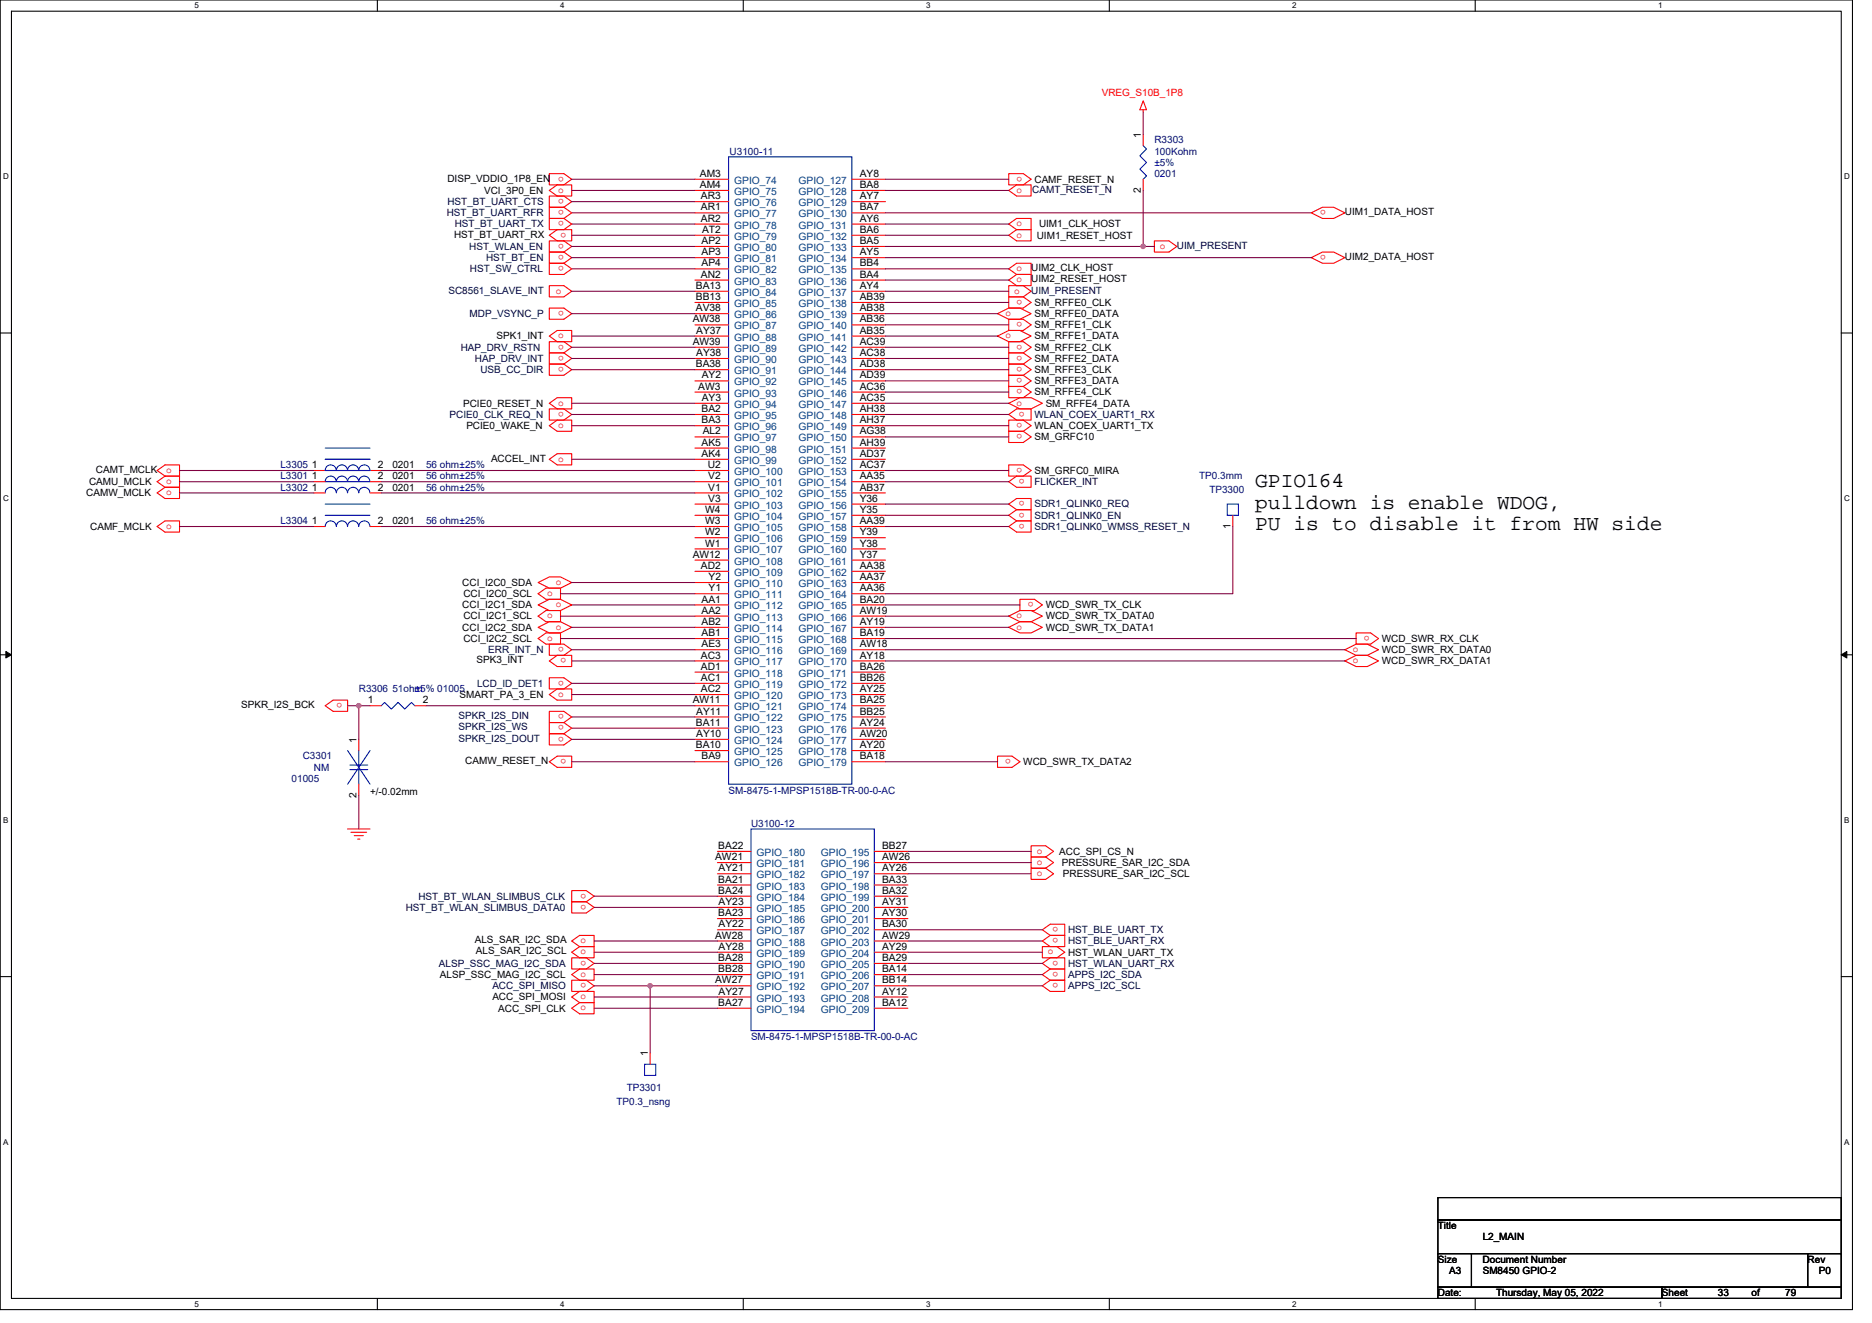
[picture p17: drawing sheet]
<svg xmlns="http://www.w3.org/2000/svg" width="297mm" height="210mm" viewBox="0 0 297 210" stroke-linecap="round" stroke-linejoin="round" font-family="sans-serif">
<defs><g id="words">
<g font-size="3.4">
<text x="199.2" y="77.4">GPIO164</text>
<text x="199.2" y="80.7">pulldown is enable WDOG,</text>
<text x="199.2" y="84.1">PU is to disable it from HW side</text>
</g>
<g font-size="1.6" fill="#f00">
<text x="174.8" y="15.3">VREG_S10B_1P8</text>
<text x="89.5" y="28" transform="rotate(180 89.5 28)">o</text>
<text x="162.2" y="28" transform="rotate(180 162.2 28)">o</text>
<text x="88.6" y="30.6">o</text>
<text x="89.5" y="31.6" transform="rotate(180 89.5 31.6)">o</text>
<text x="89.5" y="33.4" transform="rotate(180 89.5 33.4)">o</text>
<text x="89.5" y="35.1" transform="rotate(180 89.5 35.1)">o</text>
<text x="161.3" y="30.6">o</text>
<text x="161.3" y="35.9">o</text>
<text x="210.4" y="33.4" transform="rotate(180 210.4 33.4)">o</text>
<text x="89.5" y="40.5" transform="rotate(180 89.5 40.5)">o</text>
<text x="89.5" y="38.7" transform="rotate(180 89.5 38.7)">o</text>
<text x="89.8" y="36.9" transform="rotate(180 89.8 36.9)">o</text>
<text x="161.3" y="37.7">o</text>
<text x="184.1" y="39.5">o</text>
<text x="210.4" y="40.5" transform="rotate(180 210.4 40.5)">o</text>
<text x="88.2" y="46.6">o</text>
<text x="89.5" y="42.2" transform="rotate(180 89.5 42.2)">o</text>
<text x="160.9" y="46.6">o</text>
<text x="161.3" y="43">o</text>
<text x="161.3" y="44.8">o</text>
<text x="162.2" y="47.6" transform="rotate(180 162.2 47.6)">o</text>
<text x="88.6" y="53.7">o</text>
<text x="89.5" y="49.4" transform="rotate(180 89.5 49.4)">o</text>
<text x="159.5" y="50.1">o</text>
<text x="159.5" y="53.7">o</text>
<text x="162.2" y="51.1" transform="rotate(180 162.2 51.1)">o</text>
<text x="89.5" y="56.5" transform="rotate(180 89.5 56.5)">o</text>
<text x="89.5" y="54.7" transform="rotate(180 89.5 54.7)">o</text>
<text x="89.5" y="58.3" transform="rotate(180 89.5 58.3)">o</text>
<text x="162.2" y="54.7" transform="rotate(180 162.2 54.7)">o</text>
<text x="162.2" y="56.5" transform="rotate(180 162.2 56.5)">o</text>
<text x="162.2" y="58.3" transform="rotate(180 162.2 58.3)">o</text>
<text x="88.6" y="64.4">o</text>
<text x="89.5" y="65.4" transform="rotate(180 89.5 65.4)">o</text>
<text x="161.3" y="64.4">o</text>
<text x="162.2" y="61.8" transform="rotate(180 162.2 61.8)">o</text>
<text x="162.2" y="60" transform="rotate(180 162.2 60)">o</text>
<text x="162.6" y="65.4" transform="rotate(180 162.6 65.4)">o</text>
<text x="88.6" y="67.9">o</text>
<text x="162.2" y="67.1" transform="rotate(180 162.2 67.1)">o</text>
<text x="162.2" y="68.9" transform="rotate(180 162.2 68.9)">o</text>
<text x="26.3" y="76.8">o</text>
<text x="26.3" y="75">o</text>
<text x="88.6" y="73.3">o</text>
<text x="162.2" y="74.3" transform="rotate(180 162.2 74.3)">o</text>
<text x="162.6" y="76" transform="rotate(180 162.6 76)">o</text>
<text x="26.3" y="78.6">o</text>
<text x="26.3" y="83.9">o</text>
<text x="162.6" y="79.6" transform="rotate(180 162.6 79.6)">o</text>
<text x="162.6" y="81.4" transform="rotate(180 162.6 81.4)">o</text>
<text x="162.6" y="83.1" transform="rotate(180 162.6 83.1)">o</text>
<text x="86.8" y="94.6">o</text>
<text x="88.2" y="92.8">o</text>
<text x="164" y="95.6" transform="rotate(180 164 95.6)">o</text>
<text x="86.8" y="98.1">o</text>
<text x="86.8" y="101.7">o</text>
<text x="88.2" y="96.4">o</text>
<text x="88.2" y="99.9">o</text>
<text x="161.3" y="98.1">o</text>
<text x="161.3" y="99.9">o</text>
<text x="217.3" y="100.9" transform="rotate(180 217.3 100.9)">o</text>
<text x="89.5" y="102.7" transform="rotate(180 89.5 102.7)">o</text>
<text x="89.8" y="104.5" transform="rotate(180 89.8 104.5)">o</text>
<text x="214.6" y="105.3">o</text>
<text x="214.6" y="103.5">o</text>
<text x="54.3" y="111.6" transform="rotate(180 54.3 111.6)">o</text>
<text x="88.6" y="110.6">o</text>
<text x="89.5" y="113.4" transform="rotate(180 89.5 113.4)">o</text>
<text x="89.5" y="108" transform="rotate(180 89.5 108)">o</text>
<text x="89.5" y="115.1" transform="rotate(180 89.5 115.1)">o</text>
<text x="89.5" y="116.9" transform="rotate(180 89.5 116.9)">o</text>
<text x="89.8" y="120.5" transform="rotate(180 89.8 120.5)">o</text>
<text x="160.4" y="120.5" transform="rotate(180 160.4 120.5)">o</text>
<text x="164.5" y="137.3">o</text>
<text x="164.5" y="135.5">o</text>
<text x="93" y="141.8" transform="rotate(180 93 141.8)">o</text>
<text x="93" y="143.6" transform="rotate(180 93 143.6)">o</text>
<text x="164.5" y="139">o</text>
<text x="92.1" y="149.7">o</text>
<text x="167.9" y="147.2" transform="rotate(180 167.9 147.2)">o</text>
<text x="167.9" y="148.9" transform="rotate(180 167.9 148.9)">o</text>
<text x="92.1" y="155">o</text>
<text x="92.1" y="151.5">o</text>
<text x="93" y="152.5" transform="rotate(180 93 152.5)">o</text>
<text x="166.3" y="151.5">o</text>
<text x="167.9" y="152.5" transform="rotate(180 167.9 152.5)">o</text>
<text x="167.9" y="154.3" transform="rotate(180 167.9 154.3)">o</text>
<text x="92.1" y="158.6">o</text>
<text x="92.1" y="160.4">o</text>
<text x="93" y="156" transform="rotate(180 93 156)">o</text>
<text x="167.9" y="156" transform="rotate(180 167.9 156)">o</text>
</g>
<g font-size="1.6">
<text x="181" y="21.9" transform="rotate(-90 181 21.9)">1</text>
<text x="71" y="28.8">DISP_VDDIO_1P8_EN</text>
<text x="111.1" y="28.1">AM3</text>
<text x="111.1" y="29.8">AM4</text>
<text x="136.4" y="28.1">AY8</text>
<text x="136.4" y="29.8">BA8</text>
<text x="164.1" y="29">CAMF_RESET_N</text>
<text x="76.8" y="30.8">VCI_3P0_EN</text>
<text x="111.2" y="31.6">AR3</text>
<text x="111.2" y="33.4">AR1</text>
<text x="111.2" y="35.2">AR2</text>
<text x="136.4" y="31.6">AY7</text>
<text x="136.4" y="33.4">BA7</text>
<text x="136.4" y="35.2">AY6</text>
<text x="181" y="30.6" transform="rotate(-90 181 30.6)">2</text>
<text x="213.4" y="34.1">UIM1_DATA_HOST</text>
<text x="72" y="37.7">HST_BT_UART_RX</text>
<text x="111.3" y="38.7">AP2</text>
<text x="111.3" y="40.5">AP3</text>
<text x="111.4" y="37">AT2</text>
<text x="136.4" y="37">BA6</text>
<text x="136.4" y="38.7">BA5</text>
<text x="136.4" y="40.5">AY5</text>
<text x="164.5" y="37.9">UIM1_RESET_HOST</text>
<text x="164.9" y="36.1">UIM1_CLK_HOST</text>
<text x="213.4" y="41.3">UIM2_DATA_HOST</text>
<text x="110.4" y="45.8">BA13</text>
<text x="110.4" y="47.6">BB13</text>
<text x="111.2" y="44.1">AN2</text>
<text x="111.3" y="42.3">AP4</text>
<text x="136.4" y="42.3">BB4</text>
<text x="136.4" y="44.1">BA4</text>
<text x="136.4" y="45.8">AY4</text>
<text x="136.4" y="47.6">AB39</text>
<text x="163.6" y="43">UIM2_CLK_HOST</text>
<text x="163.6" y="44.8">UIM2_RESET_HOST</text>
<text x="78.8" y="53.9">SPK1_INT</text>
<text x="109.9" y="51.2">AW38</text>
<text x="110.4" y="49.4">AV38</text>
<text x="110.5" y="53">AY37</text>
<text x="136.4" y="49.4">AB38</text>
<text x="136.4" y="51.2">AB36</text>
<text x="136.4" y="53">AB35</text>
<text x="164.1" y="48.5">SM_RFFE0_CLK</text>
<text x="164.1" y="50.3">SM_RFFE0_DATA</text>
<text x="164.1" y="52.1">SM_RFFE1_CLK</text>
<text x="164.1" y="53.9">SM_RFFE1_DATA</text>
<text x="109.9" y="54.7">AW39</text>
<text x="110.4" y="58.3">BA38</text>
<text x="110.5" y="56.5">AY38</text>
<text x="136.4" y="54.7">AC39</text>
<text x="136.4" y="56.5">AC38</text>
<text x="136.4" y="58.3">AD38</text>
<text x="164.1" y="55.6">SM_RFFE2_CLK</text>
<text x="164.1" y="57.4">SM_RFFE2_DATA</text>
<text x="164.1" y="59.2">SM_RFFE3_CLK</text>
<text x="73.5" y="64.5">PCIE0_RESET_N</text>
<text x="110.8" y="61.8">AW3</text>
<text x="111.3" y="65.4">BA2</text>
<text x="111.4" y="60.1">AY2</text>
<text x="111.4" y="63.6">AY3</text>
<text x="136.4" y="60.1">AD39</text>
<text x="136.4" y="61.8">AC36</text>
<text x="136.4" y="63.6">AC35</text>
<text x="136.4" y="65.4">AH38</text>
<text x="164.1" y="62.8">SM_RFFE4_CLK</text>
<text x="164.1" y="61">SM_RFFE3_DATA</text>
<text x="165.9" y="64.5">SM_RFFE4_DATA</text>
<text x="74" y="68.1">PCIE0_WAKE_N</text>
<text x="111.3" y="67.2">BA3</text>
<text x="111.3" y="70.7">AK5</text>
<text x="111.5" y="69">AL2</text>
<text x="136.4" y="67.2">AH37</text>
<text x="136.4" y="69">AG38</text>
<text x="136.4" y="70.7">AH39</text>
<text x="164.1" y="68.1">WLAN_COEX_UART1_TX</text>
<text x="164.1" y="69.9">SM_GRFC10</text>
<text x="14.1" y="77">CAMU_MCLK</text>
<text x="15.2" y="75">CAMT_MCLK</text>
<text x="49.5" y="74.3">1</text>
<text x="49.5" y="77.9">1</text>
<text x="49.5" y="76.1">1</text>
<text x="60" y="74.3">2</text>
<text x="60" y="77.9">2</text>
<text x="60" y="76.1">2</text>
<text x="62.3" y="74.3">0201</text>
<text x="62.3" y="77.9">0201</text>
<text x="62.3" y="76.1">0201</text>
<text x="77.9" y="73.3">ACCEL_INT</text>
<text x="111.3" y="72.5">AK4</text>
<text x="112.3" y="74.3">U2</text>
<text x="112.4" y="76.1">V2</text>
<text x="112.4" y="77.9">V1</text>
<text x="136.4" y="72.5">AD37</text>
<text x="136.4" y="74.3">AC37</text>
<text x="136.4" y="76.1">AA35</text>
<text x="136.4" y="77.9">AB37</text>
<text x="164.1" y="75.2">SM_GRFC0_MIRA</text>
<text x="13.7" y="78.8">CAMW_MCLK</text>
<text x="49.5" y="83.2">1</text>
<text x="60" y="83.2">2</text>
<text x="62.3" y="83.2">0201</text>
<text x="111.9" y="81.4">W4</text>
<text x="111.9" y="83.2">W3</text>
<text x="112.4" y="79.6">V3</text>
<text x="136.4" y="79.6">Y36</text>
<text x="136.4" y="81.4">Y35</text>
<text x="136.4" y="83.2">AA39</text>
<text x="195.2" y="83.9" transform="rotate(-90 195.2 83.9)">1</text>
<text x="14.3" y="84.1">CAMF_MCLK</text>
<text x="109.9" y="88.5">AW12</text>
<text x="111.9" y="85">W2</text>
<text x="111.9" y="86.7">W1</text>
<text x="136.4" y="85">Y39</text>
<text x="136.4" y="86.7">Y38</text>
<text x="136.4" y="88.5">Y37</text>
<text x="73.4" y="93">CCI_I2C0_SDA</text>
<text x="73.5" y="94.8">CCI_I2C0_SCL</text>
<text x="111.2" y="90.3">AD2</text>
<text x="111.3" y="95.6">AA1</text>
<text x="112.4" y="92.1">Y2</text>
<text x="112.4" y="93.9">Y1</text>
<text x="136.4" y="90.3">AA38</text>
<text x="136.4" y="92.1">AA37</text>
<text x="136.4" y="93.9">AA36</text>
<text x="136.4" y="95.6">BA20</text>
<text x="73.4" y="96.5">CCI_I2C1_SDA</text>
<text x="73.4" y="100.1">CCI_I2C2_SDA</text>
<text x="73.5" y="98.3">CCI_I2C1_SCL</text>
<text x="73.5" y="101.9">CCI_I2C2_SCL</text>
<text x="111.3" y="97.4">AA2</text>
<text x="111.3" y="99.2">AB2</text>
<text x="111.3" y="101">AB1</text>
<text x="136.4" y="97.4">AW19</text>
<text x="136.4" y="99.2">AY19</text>
<text x="136.4" y="101">BA19</text>
<text x="165.9" y="96.5">WCD_SWR_TX_CLK</text>
<text x="165.9" y="98.3">WCD_SWR_TX_DATA0</text>
<text x="165.9" y="100.1">WCD_SWR_TX_DATA1</text>
<text x="219.3" y="101.9">WCD_SWR_RX_CLK</text>
<text x="75.6" y="105.3">SPK3_INT</text>
<text x="111.2" y="104.5">AC3</text>
<text x="111.2" y="106.3">AD1</text>
<text x="111.3" y="102.7">AE3</text>
<text x="136.4" y="102.7">AW18</text>
<text x="136.4" y="104.5">AY18</text>
<text x="136.4" y="106.3">BA26</text>
<text x="219.3" y="105.4">WCD_SWR_RX_DATA1</text>
<text x="219.3" y="103.7">WCD_SWR_RX_DATA0</text>
<text x="38.3" y="112.4">SPKR_I2S_BCK</text>
<text x="58.4" y="111.6">1</text>
<text x="67.1" y="111.6">2</text>
<text x="72.9" y="110.8">SMART_PA_3_EN</text>
<text x="109.9" y="111.6">AW11</text>
<text x="110.5" y="113.4">AY11</text>
<text x="111.2" y="108.1">AC1</text>
<text x="111.2" y="109.9">AC2</text>
<text x="136.4" y="108.1">BB26</text>
<text x="136.4" y="109.9">AY25</text>
<text x="136.4" y="111.6">BA25</text>
<text x="136.4" y="113.4">BB25</text>
<text x="56.6" y="117.9" transform="rotate(-90 56.6 117.9)">1</text>
<text x="110.4" y="115.2">BA11</text>
<text x="110.4" y="118.7">BA10</text>
<text x="110.5" y="117">AY10</text>
<text x="136.4" y="115.2">AY24</text>
<text x="136.4" y="117">AW20</text>
<text x="136.4" y="118.7">AY20</text>
<text x="73.8" y="121.3">CAMW_RESET_N</text>
<text x="111.3" y="120.5">BA9</text>
<text x="136.4" y="120.5">BA18</text>
<text x="162.4" y="121.4">WCD_SWR_TX_DATA2</text>
<text x="56.6" y="126.6" transform="rotate(-90 56.6 126.6)">2</text>
<text x="58.7" y="126.2">+/-0.02mm</text>
<text x="113.5" y="136.5">AW21</text>
<text x="114" y="134.7">BA22</text>
<text x="140" y="134.7">BB27</text>
<text x="140" y="136.5">AW26</text>
<text x="168.1" y="135.7">ACC_SPI_CS_N</text>
<text x="168.5" y="137.4">PRESSURE_SAR_I2C_SDA</text>
<text x="114" y="140.1">BA21</text>
<text x="114" y="141.9">BA24</text>
<text x="114" y="138.3">AY21</text>
<text x="114" y="143.6">AY23</text>
<text x="140" y="138.3">AY26</text>
<text x="140" y="140.1">BA33</text>
<text x="140" y="141.9">BA32</text>
<text x="140" y="143.6">AY31</text>
<text x="168.7" y="139.2">PRESSURE_SAR_I2C_SCL</text>
<text x="75.3" y="149.7">ALS_SAR_I2C_SDA</text>
<text x="113.5" y="149">AW28</text>
<text x="114" y="145.4">BA23</text>
<text x="114" y="147.2">AY22</text>
<text x="140" y="145.4">AY30</text>
<text x="140" y="147.2">BA30</text>
<text x="140" y="149">AW29</text>
<text x="69.8" y="155.2">ALSP_SSC_MAG_I2C_SCL</text>
<text x="75.5" y="151.5">ALS_SAR_I2C_SCL</text>
<text x="114" y="152.5">BA28</text>
<text x="114" y="154.3">BB28</text>
<text x="114" y="150.7">AY28</text>
<text x="140" y="150.7">AY29</text>
<text x="140" y="152.5">BA29</text>
<text x="140" y="154.3">BA14</text>
<text x="169.5" y="151.7">HST_WLAN_UART_TX</text>
<text x="78.1" y="158.8">ACC_SPI_MOSI</text>
<text x="79.1" y="160.5">ACC_SPI_CLK</text>
<text x="113.5" y="156.1">AW27</text>
<text x="114" y="159.6">BA27</text>
<text x="114" y="157.9">AY27</text>
<text x="140" y="156.1">BB14</text>
<text x="140" y="157.9">AY12</text>
<text x="140" y="159.6">BA12</text>
<text x="102.8" y="167.7" transform="rotate(-90 102.8 167.7)">1</text>
<text x="228.1" y="195.1">Title</text>
<text x="235.3" y="196.8">L2_MAIN</text>
<text x="228.1" y="200.4">Size</text>
<text x="229.9" y="202.2">A3</text>
<text x="235.3" y="200.4">Document Number</text>
<text x="235.3" y="202.2">SM8450 GPIO-2</text>
<text x="286.8" y="200.4">Rev</text>
<text x="288.6" y="202.2">P0</text>
<text x="228.1" y="205.7">Date:</text>
<text x="237.4" y="205.7">Thursday, May 05, 2022</text>
<text x="263.7" y="205.7">Sheet</text>
<text x="272.6" y="205.7">33</text>
<text x="277.9" y="205.7">of</text>
<text x="283.3" y="205.7">79</text>
</g>
<g font-size="1.6" fill="#000080">
<text x="183.2" y="22.8">R3303</text>
<text x="115.8" y="24.5">U3100-11</text>
<text x="183.2" y="24.5">100Kohm</text>
<text x="183.2" y="26.3">±5%</text>
<text x="183.2" y="28.1">0201</text>
<text x="44.5" y="74.3">L3305</text>
<text x="44.5" y="77.9">L3302</text>
<text x="44.5" y="76.1">L3301</text>
<text x="67.6" y="74.3">56 ohm±25%</text>
<text x="67.6" y="77.9">56 ohm±25%</text>
<text x="67.6" y="76.1">56 ohm±25%</text>
<text x="190.3" y="76.1">TP0.3mm</text>
<text x="44.5" y="83.2">L3304</text>
<text x="67.6" y="83.2">56 ohm±25%</text>
<text x="191.9" y="78.2">TP3300</text>
<text x="56.9" y="109.9">R3306 51ohm</text>
<text x="65.8" y="109.9">±5% 01005</text>
<text x="46.3" y="124.1">01005</text>
<text x="48" y="120.5">C3301</text>
<text x="49.8" y="122.3">NM</text>
<text x="115.6" y="126">SM-8475-1-MPSP1518B-TR-00-0-AC</text>
<text x="119.2" y="131.2">U3100-12</text>
<text x="119.2" y="165">SM-8475-1-MPSP1518B-TR-00-0-AC</text>
<text x="99.4" y="173.2">TP3301</text>
<text x="97.8" y="175.3">TP0.3_nsng</text>
</g>
<g font-size="1.6" fill="#004080">
<text x="116.5" y="29.2">GPIO_74</text>
<text x="126.7" y="29.2">GPIO_127</text>
<text x="116.5" y="30.9">GPIO_75</text>
<text x="116.5" y="32.7">GPIO_76</text>
<text x="116.5" y="34.5">GPIO_77</text>
<text x="126.7" y="30.9">GPIO_128</text>
<text x="126.7" y="32.7">GPIO_129</text>
<text x="126.7" y="34.5">GPIO_130</text>
<text x="116.5" y="36.3">GPIO_78</text>
<text x="116.5" y="38.1">GPIO_79</text>
<text x="116.5" y="39.8">GPIO_80</text>
<text x="116.5" y="41.6">GPIO_81</text>
<text x="126.7" y="36.3">GPIO_131</text>
<text x="126.7" y="38.1">GPIO_132</text>
<text x="126.7" y="39.8">GPIO_133</text>
<text x="126.7" y="41.6">GPIO_134</text>
<text x="116.5" y="43.4">GPIO_82</text>
<text x="116.5" y="45.2">GPIO_83</text>
<text x="116.5" y="46.9">GPIO_84</text>
<text x="126.7" y="43.4">GPIO_135</text>
<text x="126.7" y="45.2">GPIO_136</text>
<text x="126.7" y="46.9">GPIO_137</text>
<text x="116.5" y="48.7">GPIO_85</text>
<text x="116.5" y="50.5">GPIO_86</text>
<text x="116.5" y="52.3">GPIO_87</text>
<text x="126.7" y="48.7">GPIO_138</text>
<text x="126.7" y="50.5">GPIO_139</text>
<text x="126.7" y="52.3">GPIO_140</text>
<text x="116.5" y="54.1">GPIO_88</text>
<text x="116.5" y="55.8">GPIO_89</text>
<text x="116.5" y="57.6">GPIO_90</text>
<text x="116.5" y="59.4">GPIO_91</text>
<text x="126.7" y="54.1">GPIO_141</text>
<text x="126.7" y="55.8">GPIO_142</text>
<text x="126.7" y="57.6">GPIO_143</text>
<text x="126.7" y="59.4">GPIO_144</text>
<text x="116.5" y="61.2">GPIO_92</text>
<text x="116.5" y="62.9">GPIO_93</text>
<text x="116.5" y="64.7">GPIO_94</text>
<text x="126.7" y="61.2">GPIO_145</text>
<text x="126.7" y="62.9">GPIO_146</text>
<text x="126.7" y="64.7">GPIO_147</text>
<text x="116.5" y="66.5">GPIO_95</text>
<text x="116.5" y="68.3">GPIO_96</text>
<text x="116.5" y="70.1">GPIO_97</text>
<text x="116.5" y="71.8">GPIO_98</text>
<text x="126.7" y="66.5">GPIO_148</text>
<text x="126.7" y="68.3">GPIO_149</text>
<text x="126.7" y="70.1">GPIO_150</text>
<text x="126.7" y="71.8">GPIO_151</text>
<text x="116.5" y="75.4">GPIO_100</text>
<text x="116.5" y="77.2">GPIO_101</text>
<text x="116.5" y="73.6">GPIO_99</text>
<text x="126.7" y="73.6">GPIO_152</text>
<text x="126.7" y="75.4">GPIO_153</text>
<text x="126.7" y="77.2">GPIO_154</text>
<text x="116.5" y="79">GPIO_102</text>
<text x="116.5" y="80.7">GPIO_103</text>
<text x="116.5" y="82.5">GPIO_104</text>
<text x="126.7" y="79">GPIO_155</text>
<text x="126.7" y="80.7">GPIO_156</text>
<text x="126.7" y="82.5">GPIO_157</text>
<text x="116.5" y="84.3">GPIO_105</text>
<text x="116.5" y="86.1">GPIO_106</text>
<text x="116.5" y="87.8">GPIO_107</text>
<text x="116.5" y="89.6">GPIO_108</text>
<text x="126.7" y="84.3">GPIO_158</text>
<text x="126.7" y="86.1">GPIO_159</text>
<text x="126.7" y="87.8">GPIO_160</text>
<text x="126.7" y="89.6">GPIO_161</text>
<text x="116.5" y="91.4">GPIO_109</text>
<text x="116.5" y="93.2">GPIO_110</text>
<text x="116.5" y="95">GPIO_111</text>
<text x="126.7" y="91.4">GPIO_162</text>
<text x="126.7" y="93.2">GPIO_163</text>
<text x="126.7" y="95">GPIO_164</text>
<text x="116.5" y="96.7">GPIO_112</text>
<text x="116.5" y="98.5">GPIO_113</text>
<text x="116.5" y="100.3">GPIO_114</text>
<text x="126.7" y="96.7">GPIO_165</text>
<text x="126.7" y="98.5">GPIO_166</text>
<text x="126.7" y="100.3">GPIO_167</text>
<text x="116.5" y="102.1">GPIO_115</text>
<text x="116.5" y="103.8">GPIO_116</text>
<text x="116.5" y="105.6">GPIO_117</text>
<text x="116.5" y="107.4">GPIO_118</text>
<text x="126.7" y="102.1">GPIO_168</text>
<text x="126.7" y="103.8">GPIO_169</text>
<text x="126.7" y="105.6">GPIO_170</text>
<text x="126.7" y="107.4">GPIO_171</text>
<text x="116.5" y="109.2">GPIO_119</text>
<text x="116.5" y="111">GPIO_120</text>
<text x="116.5" y="112.7">GPIO_121</text>
<text x="126.7" y="109.2">GPIO_172</text>
<text x="126.7" y="111">GPIO_173</text>
<text x="126.7" y="112.7">GPIO_174</text>
<text x="116.5" y="114.5">GPIO_122</text>
<text x="116.5" y="116.3">GPIO_123</text>
<text x="116.5" y="118.1">GPIO_124</text>
<text x="116.5" y="119.8">GPIO_125</text>
<text x="126.7" y="114.5">GPIO_175</text>
<text x="126.7" y="116.3">GPIO_176</text>
<text x="126.7" y="118.1">GPIO_177</text>
<text x="126.7" y="119.8">GPIO_178</text>
<text x="116.5" y="121.6">GPIO_126</text>
<text x="126.7" y="121.6">GPIO_179</text>
<text x="120.1" y="135.8">GPIO_180</text>
<text x="120.1" y="137.6">GPIO_181</text>
<text x="130.3" y="135.8">GPIO_195</text>
<text x="130.3" y="137.6">GPIO_196</text>
<text x="120.1" y="139.4">GPIO_182</text>
<text x="120.1" y="141.2">GPIO_183</text>
<text x="120.1" y="143">GPIO_184</text>
<text x="130.3" y="139.4">GPIO_197</text>
<text x="130.3" y="141.2">GPIO_198</text>
<text x="130.3" y="143">GPIO_199</text>
<text x="120.1" y="144.7">GPIO_185</text>
<text x="120.1" y="146.5">GPIO_186</text>
<text x="120.1" y="148.3">GPIO_187</text>
<text x="130.3" y="144.7">GPIO_200</text>
<text x="130.3" y="146.5">GPIO_201</text>
<text x="130.3" y="148.3">GPIO_202</text>
<text x="120.1" y="150.1">GPIO_188</text>
<text x="120.1" y="151.8">GPIO_189</text>
<text x="120.1" y="153.6">GPIO_190</text>
<text x="120.1" y="155.4">GPIO_191</text>
<text x="130.3" y="150.1">GPIO_203</text>
<text x="130.3" y="151.8">GPIO_204</text>
<text x="130.3" y="153.6">GPIO_205</text>
<text x="130.3" y="155.4">GPIO_206</text>
<text x="120.1" y="157.2">GPIO_192</text>
<text x="120.1" y="159">GPIO_193</text>
<text x="120.1" y="160.7">GPIO_194</text>
<text x="130.3" y="157.2">GPIO_207</text>
<text x="130.3" y="159">GPIO_208</text>
<text x="130.3" y="160.7">GPIO_209</text>
</g>
<g font-size="1.6" fill="#000040">
<text x="70.9" y="34.3">HST_BT_UART_RFR</text>
<text x="71" y="32.5">HST_BT_UART_CTS</text>
<text x="163.8" y="30.6">CAMT_RESET_N</text>
<text x="72.2" y="36.1">HST_BT_UART_TX</text>
<text x="74.5" y="39.6">HST_WLAN_EN</text>
<text x="77.1" y="41.4">HST_BT_EN</text>
<text x="186.7" y="39.5">UIM_PRESENT</text>
<text x="71.2" y="46.6">SC8561_SLAVE_INT</text>
<text x="74.6" y="43.2">HST_SW_CTRL</text>
<text x="163.6" y="46.6">UIM_PRESENT</text>
<text x="74.5" y="50.3">MDP_VSYNC_P</text>
<text x="73.1" y="55.6">HAP_DRV_RSTN</text>
<text x="75.3" y="57.4">HAP_DRV_INT</text>
<text x="76.2" y="59.2">USB_CC_DIR</text>
<text x="71.3" y="66.3">PCIE0_CLK_REQ_N</text>
<text x="164.1" y="66.3">WLAN_COEX_UART1_RX</text>
<text x="164.1" y="77">FLICKER_INT</text>
<text x="164.1" y="80.5">SDR1_QLINK0_REQ</text>
<text x="164.1" y="82.3">SDR1_QLINK0_EN</text>
<text x="164.1" y="84.1">SDR1_QLINK0_WMSS_RESET_N</text>
<text x="77.5" y="103.7">ERR_INT_N</text>
<text x="75.7" y="109">LCD_ID_DET1</text>
<text x="72.8" y="114.2">SPKR_I2S_DIN</text>
<text x="72.8" y="115.9">SPKR_I2S_WS</text>
<text x="72.8" y="117.7">SPKR_I2S_DOUT</text>
<text x="66.4" y="142.8">HST_BT_WLAN_SLIMBUS_CLK</text>
<text x="64.4" y="144.5">HST_BT_WLAN_SLIMBUS_DATA0</text>
<text x="169.5" y="148.1">HST_BLE_UART_TX</text>
<text x="169.5" y="149.9">HST_BLE_UART_RX</text>
<text x="69.6" y="153.4">ALSP_SSC_MAG_I2C_SDA</text>
<text x="169.5" y="153.4">HST_WLAN_UART_RX</text>
<text x="169.5" y="155.2">APPS_I2C_SDA</text>
<text x="78.1" y="157">ACC_SPI_MISO</text>
<text x="169.5" y="157">APPS_I2C_SCL</text>
</g>
<g font-size="1.3">
<text x="30.8" y="1.3">5</text>
<text x="88.9" y="1.3">4</text>
<text x="147" y="1.3">3</text>
<text x="205" y="1.3">2</text>
<text x="263.1" y="1.3">1</text>
<text x=".5" y="28.4">D</text>
<text x="292.6" y="28.4">D</text>
<text x=".5" y="79.5">C</text>
<text x="292.6" y="79.5">C</text>
<text x=".5" y="130.6">B</text>
<text x="292.6" y="130.6">B</text>
<text x=".5" y="181.7">A</text>
<text x="292.6" y="181.7">A</text>
<text x="30.8" y="207.4">5</text>
<text x="88.9" y="207.4">4</text>
<text x="147" y="207.4">3</text>
<text x="205" y="207.4">2</text>
<text x="263.1" y="207.4">1</text>
</g>
</g></defs>
<path d="M0 0h293.9v207.9h-293.9zM1.8 1.8h290.4v204.3h-290.4z" fill="none" stroke="#000" stroke-width=".17"/>
<g fill="#fff">
<path d="M30.8 .2h.7v1.4h-.7z"/>
<path d="M30.8 206.3h.7v1.4h-.7z"/>
</g>
<path d="M59.9 0v1.8M59.9 206.1v1.8" fill="none" stroke="#000" stroke-width=".17"/>
<g fill="#fff">
<path d="M88.9 .2h.7v1.4h-.7z"/>
<path d="M88.9 206.3h.7v1.4h-.7z"/>
</g>
<path d="M117.9 0v1.8M117.9 206.1v1.8" fill="none" stroke="#000" stroke-width=".17"/>
<g fill="#fff">
<path d="M147 .2h.7v1.4h-.7z"/>
<path d="M147 206.3h.7v1.4h-.7z"/>
</g>
<path d="M176 0v1.8M176 206.1v1.8" fill="none" stroke="#000" stroke-width=".17"/>
<g fill="#fff">
<path d="M205 .2h.7v1.4h-.7z"/>
<path d="M205 206.3h.7v1.4h-.7z"/>
</g>
<path d="M234.1 0v1.8M234.1 206.1v1.8" fill="none" stroke="#000" stroke-width=".17"/>
<g fill="#fff">
<path d="M263.1 .2h.7v1.4h-.7z"/>
<path d="M263.1 206.3h.7v1.4h-.7z"/>
<path d="M.5 27.3h.9v1.4h-.9z"/>
<path d="M292.6 27.3h.9v1.4h-.9z"/>
<path d="M.5 78.4h.9v1.4h-.9z"/>
<path d="M292.6 78.4h.9v1.4h-.9z"/>
</g>
<path d="M0 52.9h1.8M292.2 52.9h1.7" fill="none" stroke="#000" stroke-width=".17"/>
<g fill="#fff">
<path d="M.5 129.5h.8v1.4h-.8z"/>
<path d="M292.6 129.5h.9v1.4h-.9z"/>
</g>
<path d="M0 103.9h1.8M292.2 103.9h1.7" fill="none" stroke="#000" stroke-width=".17"/>
<path d="M.9 103.4l.9 .5-.9 .5zM292.2 103.9l.8-.5v1z" fill="#000" stroke="#000" stroke-width=".16"/>
<g fill="#fff">
<path d="M.5 180.5h.8v1.4h-.8z"/>
<path d="M292.6 180.5h.9v1.4h-.9z"/>
</g>
<path d="M0 155h1.8M292.2 155h1.7M228.2 190.1h64v3.5h-64zM228.2 193.6h64v5.4h-64zM228.2 199h5.3v5.3h-5.3zM233.5 199h53.3v5.3h-53.3zM286.8 199h5.4v5.3h-5.4zM228.2 204.3h35.5v1.8h-35.5zM263.7 204.3h28.5v1.8h-28.5z" fill="none" stroke="#000" stroke-width=".17"/>
<g fill="none" stroke="#f00" stroke-width=".17">
<path d="M181.4 16l.5 1.4h-1zM181.4 17.4v.4M87.2 31.1h2.3l1.2 .9-1.2 .9h-2.3zM87.2 38.2h2.3l1.2 .9-1.2 .9h-2.3zM87.2 34.7h2.3l1.2 .9-1.2 .8h-2.3zM87.2 27.6h2.3l1.2 .8-1.2 .9h-2.3zM87.2 37.3l1.2-.9h2.3v1.8h-2.3zM87.2 30.2l1.2-.9h2.3v1.8h-2.3zM89.5 32.9h-2.3v1.8h2.3M89.5 32.9l1.2 .9-1.2 .9M110.3 28.4h5.3M110.3 30.2h5.3"/>
<path d="M110.3 32h5.3M110.3 33.8h5.3M110.3 35.6h5.3M110.3 37.3h5.3M110.3 39.1h5.3M135.2 28.4h5.3M135.2 30.2h5.3M135.2 32h5.3M135.2 33.8h5.3M135.2 35.6h5.3M135.2 37.3h5.3M135.2 39.1h5.3"/>
<path d="M160.1 30.2l1.2-.9h2.3v1.8h-2.3zM160.1 37.3l1.2-.9h2.3v1.8h-2.3zM160.1 35.6l1.2-.9h2.3v1.7h-2.3zM160.1 27.6h2.3l1.2 .8-1.2 .9h-2.3zM181.4 21.3v1.8M181.4 28.4v1.8M183.2 38.2h2.3l1.2 .9-1.2 .9h-2.3zM208.1 33.8l1.7-.9h1.8l1.8 .9-1.8 .9h-1.8zM87.2 41.8h2.3l1.2 .9-1.2 .9h-2.3zM87.2 48.9h2.3l1.2 .9-1.2 .9h-2.3zM87.2 57.8h2.3l1.2 .9-1.2 .9h-2.3zM87.2 54.2h2.3l1.2 .9-1.2 .9h-2.3z"/>
<path d="M87.2 45.3h2.3l1.2 .9-1.2 .9h-2.3zM87.2 53.3l1.2-.8h2.3v1.7h-2.3zM89.5 40h-2.3v1.8h2.3M89.5 56h-2.3v1.8h2.3M89.5 40l1.2 .9-1.2 .9M89.5 56l1.2 .9-1.2 .9M110.3 40.9h5.3M110.3 42.7h5.3M110.3 44.4h5.3M110.3 46.2h5.3M110.3 48h5.3M110.3 49.8h5.3"/>
<path d="M110.3 51.6h5.3M110.3 53.3h5.3M110.3 55.1h5.3M110.3 56.9h5.3M110.3 58.7h5.3M135.2 40.9h5.3M135.2 42.7h5.3M135.2 44.4h5.3M135.2 46.2h5.3M135.2 48h5.3M135.2 49.8h5.3M135.2 51.6h5.3"/>
<path d="M135.2 53.3h5.3M135.2 55.1h5.3M135.2 56.9h5.3M135.2 58.7h5.3M158.3 49.8l1.8-.9h1.7l1.8 .9-1.8 .9h-1.7zM158.3 53.3l1.8-.8h1.7l1.8 .8-1.8 .9h-1.7zM160.1 42.7l1.2-.9h2.3v1.8h-2.3zM160.1 44.4l1.2-.8h2.3v1.7h-2.3zM160.1 47.1h2.3l1.2 .9-1.2 .9h-2.3zM160.1 50.7h2.3l1.2 .9-1.2 .9h-2.3zM160.1 54.2h2.3l1.2 .9-1.2 .9h-2.3zM160.1 45.3h2.3l1.2 .9-1.2 .9h-2.3z"/>
<path d="M162.4 56l1.2 .9-1.2 .9M162.4 57.8l1.2 .9-1.2 .9M162.4 59.6l1.2 .9-1.2 .8M162.4 56h-2.3v1.8h2.3M162.4 57.8h-2.3v1.8h2.3M162.4 59.6h-2.3v1.7h2.3M208.1 40.9l1.7-.9h1.8l1.8 .9-1.8 .9h-1.8zM24.9 78.2l1.3-.9h2.3v1.8h-2.3zM24.9 74.7l1.3-.9h2.3v1.8h-2.3zM26.2 75.6l-1.3 .9 1.3 .8M26.2 75.6h2.3v1.7h-2.3M49.8 74.7h1.8"/>
<path d="M49.8 78.2h1.8M49.8 76.5h1.8M58.7 74.7h1.8M58.7 78.2h1.8M58.7 76.5h1.8M87.2 64.9h2.3l1.2 .9-1.2 .9h-2.3zM87.2 64l1.2-.9h2.3v1.8h-2.3zM87.2 67.6l1.2-.9h2.3v1.8h-2.3zM87.2 72.9l1.2-.9h2.3v1.8h-2.3zM110.3 74.7h5.3M110.3 76.5h5.3M110.3 78.2h5.3"/>
<path d="M110.3 60.5h5.3M110.3 62.2h5.3M110.3 64h5.3M110.3 65.8h5.3M110.3 67.6h5.3M110.3 69.3h5.3M110.3 71.1h5.3M110.3 72.9h5.3M135.2 60.5h5.3M135.2 62.2h5.3M135.2 64h5.3M135.2 65.8h5.3"/>
<path d="M135.2 67.6h5.3M135.2 69.3h5.3M135.2 71.1h5.3M135.2 72.9h5.3M135.2 74.7h5.3M135.2 76.5h5.3M135.2 78.2h5.3M160.1 64l1.7-.9h1.8l1.8 .9-1.8 .9h-1.8zM160.1 65.8l1.2-.9h2.3v1.8h-2.3zM160.1 76.5l1.2-.9h2.3v1.7h-2.3zM160.1 61.3h2.3l1.2 .9-1.2 .9h-2.3zM160.1 66.7h2.3l1.2 .9-1.2 .9h-2.3z"/>
<path d="M160.1 68.5h2.3l1.2 .8-1.2 .9h-2.3zM160.1 73.8h2.3l1.2 .9-1.2 .9h-2.3zM24.9 83.6l1.3-.9h2.3v1.8h-2.3zM49.8 83.6h1.8M58.7 83.6h1.8M85.4 92.5l1.8-.9h1.7l1.8 .9-1.8 .8h-1.7zM85.4 96l1.8-.9h1.7l1.8 .9-1.8 .9h-1.7zM85.4 99.6l1.8-.9h1.7l1.8 .9-1.8 .9h-1.7zM85.4 94.2l1.2-.9h2.3v1.8h-2.3zM85.4 97.8l1.2-.9h2.3v1.8h-2.3zM110.3 80h5.3M110.3 81.8h5.3"/>
<path d="M110.3 83.6h5.3M110.3 85.3h5.3M110.3 87.1h5.3M110.3 88.9h5.3M110.3 90.7h5.3M110.3 92.5h5.3M110.3 94.2h5.3M110.3 96h5.3M110.3 97.8h5.3M110.3 99.6h5.3M135.2 80h5.3M135.2 81.8h5.3"/>
<path d="M135.2 83.6h5.3M135.2 85.3h5.3M135.2 87.1h5.3M135.2 88.9h5.3M135.2 90.7h5.3M135.2 92.5h5.3M135.2 94.2h5.3M135.2 96h5.3M135.2 97.8h5.3M135.2 99.6h5.3M160.1 80l1.2-.9h2.3v1.8h-2.3zM160.1 83.6l1.2-.9h2.3v1.8h-2.3z"/>
<path d="M160.1 97.8l1.7-.9h1.8l1.8 .9-1.8 .9h-1.8zM160.1 99.6l1.7-.9h1.8l1.8 .9-1.8 .9h-1.8zM161.3 80.9l-1.2 .9 1.2 .9M161.3 80.9h2.3v1.8h-2.3M161.8 95.1h2.3l1.3 .9-1.3 .9h-2.3zM195.6 81.8v1.8M51.6 112l1.2-.9h2.4v1.8h-2.4zM56.9 117.3v1.8M58.7 112h1.8M65.8 112h1.8M85.4 101.3l1.2-.8h2.3v1.7h-2.3zM87.2 102.2h2.3l1.2 .9-1.2 .9h-2.3z"/>
<path d="M87.2 112.9h2.3l1.2 .9-1.2 .9h-2.3zM87.2 116.5h2.3l1.2 .8-1.2 .9h-2.3zM87.2 107.6h2.3l1.2 .9-1.2 .8h-2.3zM87.2 104.9l1.2-.9h2.3v1.8h-2.3zM87.2 110.2l1.2-.9h2.3v1.8h-2.3zM89.5 114.7h-2.3v1.8h2.3M89.5 114.7l1.2 .9-1.2 .9M110.3 101.3h5.3M110.3 103.1h5.3M110.3 104.9h5.3M110.3 106.7h5.3M110.3 108.5h5.3"/>
<path d="M110.3 110.2h5.3M110.3 112h5.3M110.3 113.8h5.3M110.3 115.6h5.3M110.3 117.3h5.3M110.3 119.1h5.3M135.2 101.3h5.3M135.2 103.1h5.3M135.2 104.9h5.3M135.2 106.7h5.3M135.2 108.5h5.3M135.2 110.2h5.3"/>
<path d="M135.2 112h5.3M135.2 113.8h5.3M135.2 115.6h5.3M135.2 117.3h5.3M135.2 119.1h5.3M213.4 104.9l1.8-.9h1.8l1.7 .9-1.7 .9h-1.8zM213.4 103.1l1.8-.9h1.8l1.7 .9-1.7 .9h-1.8zM215.2 100.5h2.3l1.2 .8-1.2 .9h-2.3zM55.2 131.6h3.5M55.7 132.1h2.5M56.2 132.6h1.5M56.8 133.2h.3"/>
<path d="M56.9 124.5v1.7M87.2 120.9l1.2-.9h2.3v1.8h-2.3zM110.3 120.9h5.3M113.8 135.1h5.4M113.8 136.9h5.4M113.8 138.7h5.4M135.2 120.9h5.3M138.7 135.1h5.4M138.7 136.9h5.4M138.7 138.7h5.4M158.3 120h2.3l1.2 .9-1.2 .9h-2.3zM163.6 137.8h2.3l1.3 .9-1.3 .9h-2.3z"/>
<path d="M163.6 134.2h2.3l1.3 .9-1.3 .9h-2.3zM165.9 136h-2.3v1.8h2.3M165.9 136l1.3 .9-1.3 .9M90.7 154.7l1.3-.9h2.3v1.8h-2.3zM90.7 158.2l1.3-.8h2.3v1.7h-2.3zM90.7 149.4l1.3-.9h2.3v1.7h-2.3zM90.7 151.1l1.3-.9h2.3v1.8h-2.3zM90.7 141.4h2.3l1.3 .8-1.3 .9h-2.3zM90.7 143.1h2.3l1.3 .9-1.3 .9h-2.3zM90.7 152h2.3l1.3 .9-1.3 .9h-2.3zM90.7 155.6h2.3l1.3 .9-1.3 .9h-2.3zM113.8 140.5h5.4"/>
<path d="M113.8 142.2h5.4M113.8 144h5.4M113.8 145.8h5.4M113.8 147.6h5.4M113.8 149.4h5.4M113.8 151.1h5.4M113.8 152.9h5.4M113.8 154.7h5.4M113.8 156.5h5.4M113.8 158.2h5.4M138.7 140.5h5.4M138.7 142.2h5.4"/>
<path d="M138.7 144h5.4M138.7 145.8h5.4M138.7 147.6h5.4M138.7 149.4h5.4M138.7 151.1h5.4M138.7 152.9h5.4M138.7 154.7h5.4M138.7 156.5h5.4M138.7 158.2h5.4M165.4 147.6l1.2-.9h2.3v1.8h-2.3zM165.4 149.4l1.2-.9h2.3v1.7h-2.3zM165.4 152.9l1.2-.9h2.3v1.8h-2.3z"/>
<path d="M165.4 156.5l1.2-.9h2.3v1.8h-2.3zM165.4 150.2h2.3l1.2 .9-1.2 .9h-2.3zM166.6 153.8l-1.2 .9 1.2 .9M166.6 153.8h2.3v1.8h-2.3M90.7 160l1.3-.9h2.3v1.8h-2.3zM103.2 167.1v1.8M113.8 160h5.4M138.7 160h5.4"/>
</g>
<g fill="none" stroke="#00f" stroke-width=".17">
<path d="M115.6 24.9h19.6v99.6h-19.6zM181.4 23.1l.5 .5-1 1.1 1 1.1-1 1 1 1.1-.5 .5M51.6 72.9h7.1M51.6 71.1h7.1M53.4 74.7a.88 .88 0 0 0-.9-.9 .88 .88 0 0 0-.9 .9h7.1a.89 .89 0 0 0-.9-.9 .89 .89 0 0 0-.9 .9 .89 .89 0 0 0-.9-.9 .89 .89 0 0 0-.8 .9 .89 .89 0 0 0-.9-.9 .89 .89 0 0 0-.9 .9M53.4 78.2a.88 .88 0 0 0-.9-.9 .88 .88 0 0 0-.9 .9M53.4 76.4a.89 .89 0 0 1 .9-.8 .89 .89 0 0 1 .9 .8 .89 .89 0 0 1 .8-.8 .89 .89 0 0 1 .9 .8 .89 .89 0 0 1 .9-.8 .89 .89 0 0 1 .9 .9h-7.1a.88 .88 0 0 1 .9-.9 .88 .88 0 0 1 .9 .8M58.7 78.2a.89 .89 0 0 0-.9-.9 .89 .89 0 0 0-.9 .9 .89 .89 0 0 0-.9-.9 .89 .89 0 0 0-.9 .9 .88 .88 0 0 0-.8-.9 .88 .88 0 0 0-.9 .9M51.6 81.8h7.1M51.6 80h7.1M51.6 83.5a.88 .88 0 0 1 .9-.8 .88 .88 0 0 1 .9 .8M53.4 83.5a.88 .88 0 0 1 .9-.8 .88 .88 0 0 1 .8 .8 .89 .89 0 0 1 .9-.8 .89 .89 0 0 1 .9 .8 .89 .89 0 0 1 .9-.8 .89 .89 0 0 1 .9 .8"/>
<path d="M194.7 80h1.8v1.8h-1.8zM55.2 119.1l3.5 5.4M56.9 119.1v2.3M58.7 119.1l-3.5 5.4M60.5 112l.5-.5 1.1 1 1.1-1 1 1 1.1-1 .5 .5M55.5 121.4h2.9M55.5 122.2h2.9M56.9 122.2v2.3M119.2 131.6h19.5v32h-19.5zM102.3 168.9h1.8v1.8h-1.8z"/>
</g>
<g fill="none" stroke="#800040" stroke-width=".17">
<path d="M181.4 17.8v3.5M90.7 39.1h19.6M90.7 32h19.6M90.7 37.3h19.6M90.7 33.8h19.6M90.7 35.6h19.6M90.7 30.2h19.6M90.7 28.4h19.6M140.5 39.1h40.9M140.5 33.8h67.6M140.5 37.3h19.6M140.5 35.6h19.6"/>
<path d="M140.5 28.4h19.6M140.5 30.2h19.6M181.4 30.2v8.9M181.4 39.1h1.8M90.7 40.9h19.6M90.7 42.7h19.6M90.7 49.8h19.6M90.7 53.3h19.6M90.7 46.2h19.6M90.7 56.9h19.6M90.7 58.7h19.6M90.7 55.1h19.6"/>
<path d="M140.5 49.8h17.8M140.5 53.3h17.8M140.5 40.9h67.6M140.5 42.7h19.6M140.5 44.4h19.6M140.5 46.2h19.6M140.5 48h19.6M140.5 51.6h19.6M140.5 55.1h19.6M140.5 56.9h19.6M140.5 58.7h19.6M28.5 76.5h21.3"/>
<path d="M28.5 78.2h21.3M28.5 74.7h21.3M60.5 76.5h49.8M60.5 78.2h49.8M60.5 74.7h49.8M90.7 64h19.6M90.7 65.8h19.6M90.7 67.6h19.6M90.7 72.9h19.6M140.5 60.5h19.6M140.5 62.2h19.6M140.5 64h19.6"/>
<path d="M140.5 65.8h19.6M140.5 67.6h19.6M140.5 69.3h19.6M140.5 74.7h19.6M140.5 76.5h19.6M28.5 83.6h21.3M60.5 83.6h49.8M88.9 94.2h21.4M88.9 97.8h21.4M90.7 92.5h19.6M90.7 96h19.6M90.7 99.6h19.6"/>
<path d="M140.5 80h19.6M140.5 81.8h19.6M140.5 83.6h19.6M140.5 97.8h19.6M140.5 99.6h19.6M140.5 96h21.3M195.6 83.6v10.6h-55.1M55.2 112h1.7M56.9 112h1.8M56.9 112v5.3M67.6 112h42.7M88.9 101.3h21.4"/>
<path d="M90.7 113.8h19.6M90.7 108.5h19.6M90.7 117.3h19.6M90.7 103.1h19.6M90.7 115.6h19.6M90.7 104.9h19.6M90.7 110.2h19.6M140.5 101.3h74.7M140.5 103.1h72.9M140.5 104.9h72.9M56.9 126.2v5.4M90.7 120.9h19.6"/>
<path d="M140.5 120.9h17.8M144.1 136.9h19.5M144.1 138.7h19.5M144.1 135.1h19.5M94.3 156.5h8.9M94.3 142.2h19.5M94.3 144h19.5M94.3 152.9h19.5M94.3 154.7h19.5M94.3 158.2h19.5M94.3 149.4h19.5M94.3 151.1h19.5"/>
<path d="M103.2 156.5v10.6M103.2 156.5h10.6M144.1 147.6h21.3M144.1 149.4h21.3M144.1 151.1h21.3M144.1 152.9h21.3M144.1 154.7h21.3M144.1 156.5h21.3M94.3 160h19.5"/>
</g>
<g fill="#f0f" stroke="#f0f" stroke-width=".17">
<circle cx="181.4" cy="39.1" r=".35"/>
<circle cx="56.9" cy="112" r=".35"/>
<circle cx="103.2" cy="156.5" r=".35"/>
</g>
<use href="#words"/>
</svg>
